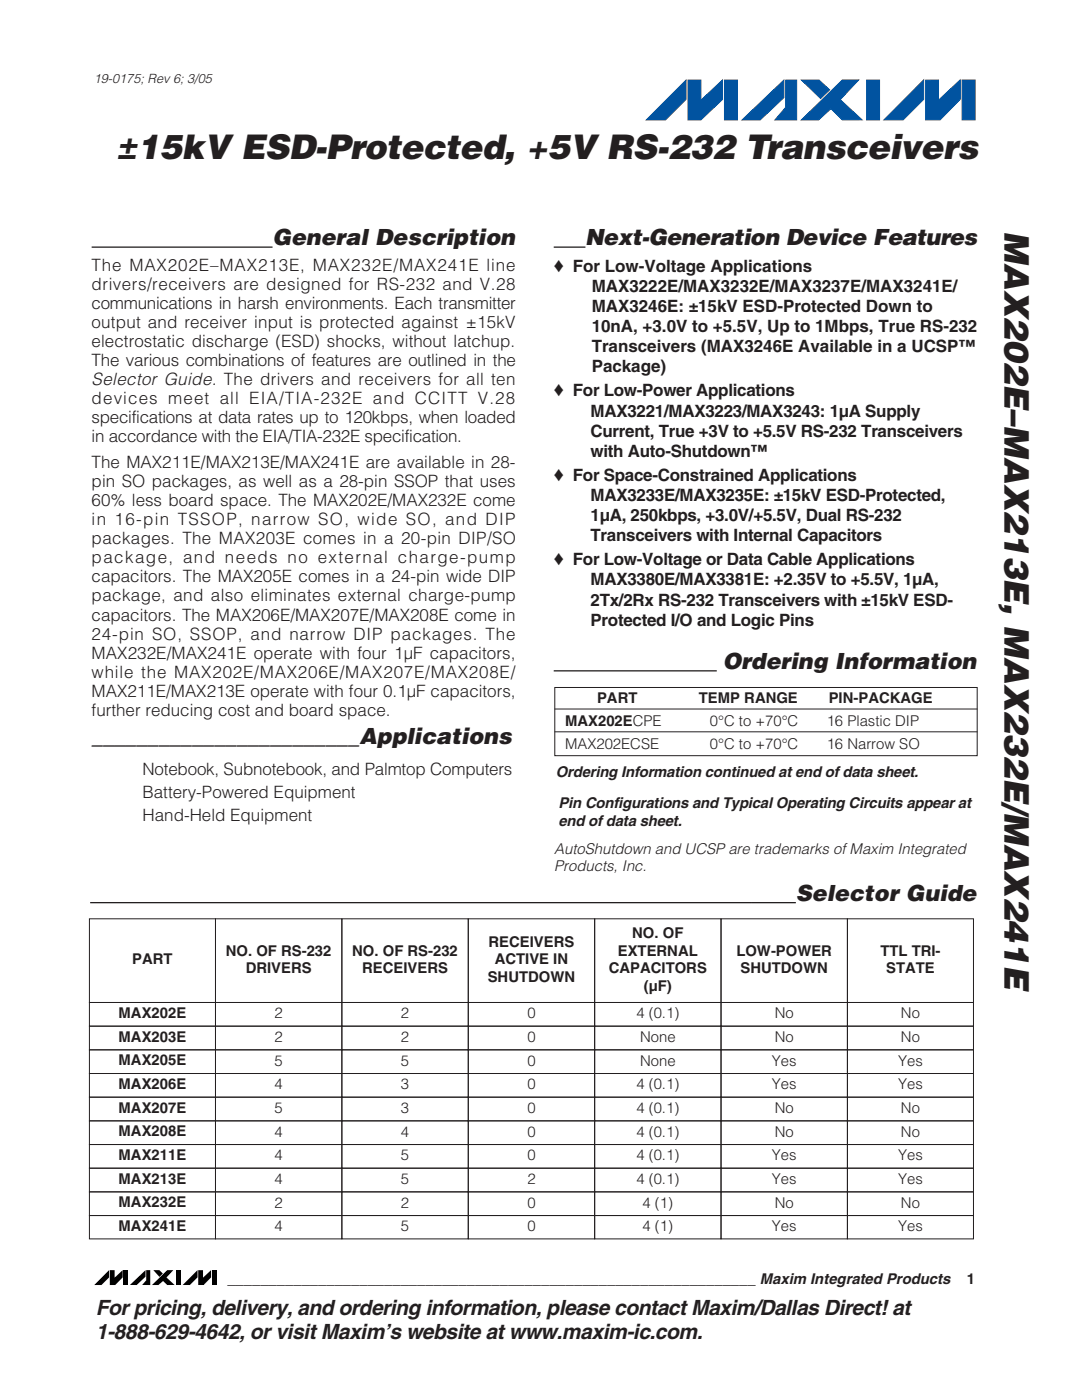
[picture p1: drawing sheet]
<svg xmlns="http://www.w3.org/2000/svg" width="216mm" height="279mm" viewBox="0 0 216 279" stroke-linecap="round" stroke-linejoin="round" font-family="sans-serif">
<defs><g id="words">
<g font-size="6.8" fill="#231f20">
<text x="23" y="31.7">±15kV ESD-Protected, +5V RS-232 Transceivers</text>
<text x="200.4" y="46.1" transform="rotate(90 200.4 46.1)">MAX202E–MAX213E, MAX232E/MAX241E</text>
</g>
<g font-size="4.4" fill="#231f20">
<text x="54.4" y="48.9">General Description</text>
<text x="116.7" y="48.9">Next-Generation Device Features</text>
<text x="144.2" y="133.5">Ordering Information</text>
<text x="18.4" y="148.4">________________________Applications</text>
<text x="158.8" y="179.7">Selector Guide</text>
</g>
<g font-size="4.2" fill="#231f20">
<text x="19.1" y="262.5">For pricing, delivery, and ordering information, please contact Maxim/Dallas Direct!at</text>
<text x="19.1" y="267.2">1-888-629-4642, or visit Maxim’s website at www.maxim-ic.com.</text>
</g>
<g font-size="3.4" fill="#231f20">
<text x="18.3" y="54">The MAX202E–MAX213E, MAX232E/MAX241E line</text>
<text x="18.3" y="57.8">drivers/receivers are designed for RS-232 and V.28</text>
<text x="110.5" y="54.2">♦ For Low-Voltage Applications</text>
<text x="118.1" y="58.2">MAX3222E/MAX3232E/MAX3237E/MAX3241E/</text>
<text x="18.3" y="61.6">communications in harsh environments. Each transmitter</text>
<text x="18.3" y="65.4">output and receiver input is protected against ±15kV</text>
<text x="118.1" y="62.3">MAX3246E: ±15kV ESD-Protected Down to</text>
<text x="18.3" y="69.2">electrostatic discharge (ESD) shocks, without latchup.</text>
<text x="118.1" y="66.3">10nA, +3.0V to +5.5V, Up to 1Mbps, True RS-232</text>
<text x="118.1" y="70.3">Transceivers (MAX3246E Available in a UCSP™</text>
<text x="18.3" y="73.1">The various combinations of features are outlined in the</text>
<text x="18.3" y="76.9">Selector Guide. The drivers and receivers for all ten</text>
<text x="118.1" y="74.3">Package)</text>
<text x="18.3" y="80.7">devices meet all EIA/TIA-232E and CCITT V.28</text>
<text x="110.5" y="79.1">♦ For Low-Power Applications</text>
<text x="117.8" y="83.1">MAX3221/MAX3223/MAX3243: 1µA Supply</text>
<text x="18.3" y="84.5">specifications at data rates up to 120kbps, when loaded</text>
<text x="18.3" y="88.3">in accordance with the EIA/TIA-232E specification.</text>
<text x="117.8" y="87.1">Current, True +3V to +5.5V RS-232 Transceivers</text>
<text x="18.3" y="93.4">The MAX211E/MAX213E/MAX241E are available in 28-</text>
<text x="110.5" y="96">♦ For Space-Constrained Applications</text>
<text x="117.8" y="91.2">with Auto-Shutdown™</text>
<text x="18.3" y="97.2">pin SO packages, as well as a 28-pin SSOP that uses</text>
<text x="18.3" y="101">60% less board space. The MAX202E/MAX232E come</text>
<text x="117.8" y="100">MAX3233E/MAX3235E: ±15kV ESD-Protected,</text>
<text x="18.3" y="104.8">in 16-pin TSSOP, narrow SO, wide SO, and DIP</text>
<text x="117.8" y="104">1µA, 250kbps, +3.0V/+5.5V, Dual RS-232</text>
<text x="18.3" y="108.6">packages. The MAX203E comes in a 20-pin DIP/SO</text>
<text x="18.3" y="112.4">package, and needs no external charge-pump</text>
<text x="110.5" y="112.8">♦ For Low-Voltage or Data Cable Applications</text>
<text x="117.8" y="108">Transceivers with Internal Capacitors</text>
<text x="18.3" y="116.2">capacitors. The MAX205E comes in a 24-pin wide DIP</text>
<text x="117.8" y="116.8">MAX3380E/MAX3381E: +2.35V to +5.5V, 1µA,</text>
<text x="18.3" y="120">package, and also eliminates external charge-pump</text>
<text x="18.3" y="123.9">capacitors. The MAX206E/MAX207E/MAX208E come in</text>
<text x="117.8" y="120.8">2Tx/2Rx RS-232 Transceivers with ±15kV ESD-</text>
<text x="117.8" y="124.9">Protected I/O and Logic Pins</text>
<text x="18.3" y="127.7">24-pin SO, SSOP, and narrow DIP packages. The</text>
<text x="18.3" y="131.5">MAX232E/MAX241E operate with four 1µF capacitors,</text>
<text x="18.3" y="135.3">while the MAX202E/MAX206E/MAX207E/MAX208E/</text>
<text x="18.3" y="139.1">MAX211E/MAX213E operate with four 0.1µF capacitors,</text>
<text x="18.3" y="142.9">further reducing cost and board space.</text>
<text x="28.4" y="154.6">Notebook, Subnotebook, and Palmtop Computers</text>
<text x="28.4" y="159.3">Battery-Powered Equipment</text>
<text x="28.4" y="163.9">Hand-Held Equipment</text>
</g>
<g font-size="3" fill="#231f20">
<text x="119.1" y="140.4">PART</text>
<text x="139.5" y="140.4">TEMP RANGE</text>
<text x="165.4" y="140.4">PIN-PACKAGE</text>
<text x="112.8" y="149.4">MAX202ECSE</text>
<text x="112.8" y="144.8">MAX202ECPE</text>
<text x="141.6" y="149.4">0°C to +70°C</text>
<text x="141.6" y="144.9">0°C to +70°C</text>
<text x="165" y="149.4">16 Narrow SO</text>
<text x="165" y="144.9">16 Plastic DIP</text>
<text x="110.9" y="155">Ordering Information continued at end of data sheet.</text>
<text x="111.4" y="161.3">Pin Configurations and Typical Operating Circuits appear at</text>
<text x="111.4" y="164.9">end of data sheet.</text>
<text x="110.6" y="170.5">AutoShutdown and UCSP are trademarks of Maxim Integrated</text>
<text x="110.6" y="173.9">Products, Inc.</text>
<text x="45.1" y="190.7">NO. OF RS-232</text>
<text x="70.3" y="190.7">NO. OF RS-232</text>
<text x="97.5" y="188.9">RECEIVERS</text>
<text x="123.3" y="190.7">EXTERNAL</text>
<text x="126.2" y="187.1">NO. OF</text>
<text x="146.9" y="190.7">LOW-POWER</text>
<text x="175.7" y="190.7">TTL TRI-</text>
<text x="26.4" y="192.5">PART</text>
<text x="49" y="194.3">DRIVERS</text>
<text x="72.3" y="194.3">RECEIVERS</text>
<text x="97.3" y="196">SHUTDOWN</text>
<text x="98.7" y="192.5">ACTIVE IN</text>
<text x="121.5" y="194.3">CAPACITORS</text>
<text x="128.5" y="197.8">(µF)</text>
<text x="147.8" y="194.3">SHUTDOWN</text>
<text x="176.8" y="194.3">STATE</text>
<text x="23.7" y="203.2">MAX202E</text>
<text x="54.8" y="203.2">2</text>
<text x="80" y="203.2">2</text>
<text x="105.2" y="203.2">0</text>
<text x="127" y="203.2">4 (0.1)</text>
<text x="154.6" y="203.2">No</text>
<text x="179.8" y="203.2">No</text>
<text x="23.7" y="207.9">MAX203E</text>
<text x="54.8" y="207.9">2</text>
<text x="80" y="207.9">2</text>
<text x="105.2" y="207.9">0</text>
<text x="127.7" y="207.9">None</text>
<text x="154.6" y="207.9">No</text>
<text x="179.8" y="207.9">No</text>
<text x="23.7" y="212.6">MAX205E</text>
<text x="54.8" y="212.6">5</text>
<text x="80" y="212.6">5</text>
<text x="105.2" y="212.6">0</text>
<text x="127.7" y="212.6">None</text>
<text x="154" y="212.6">Yes</text>
<text x="179.2" y="212.6">Yes</text>
<text x="23.7" y="217.4">MAX206E</text>
<text x="54.8" y="217.4">4</text>
<text x="80" y="217.4">3</text>
<text x="105.2" y="217.4">0</text>
<text x="127" y="217.4">4 (0.1)</text>
<text x="154" y="217.4">Yes</text>
<text x="179.2" y="217.4">Yes</text>
<text x="23.7" y="222.1">MAX207E</text>
<text x="23.7" y="226.8">MAX208E</text>
<text x="54.8" y="222.1">5</text>
<text x="54.8" y="226.8">4</text>
<text x="80" y="222.1">3</text>
<text x="80" y="226.8">4</text>
<text x="105.2" y="222.1">0</text>
<text x="105.2" y="226.8">0</text>
<text x="127" y="222.1">4 (0.1)</text>
<text x="127" y="226.8">4 (0.1)</text>
<text x="154.6" y="222.1">No</text>
<text x="154.6" y="226.8">No</text>
<text x="179.8" y="222.1">No</text>
<text x="179.8" y="226.8">No</text>
<text x="23.7" y="231.5">MAX211E</text>
<text x="54.8" y="231.5">4</text>
<text x="80" y="231.5">5</text>
<text x="105.2" y="231.5">0</text>
<text x="127" y="231.5">4 (0.1)</text>
<text x="154" y="231.5">Yes</text>
<text x="179.2" y="231.5">Yes</text>
<text x="23.7" y="236.3">MAX213E</text>
<text x="54.8" y="236.3">4</text>
<text x="80" y="236.3">5</text>
<text x="105.2" y="236.3">2</text>
<text x="127" y="236.3">4 (0.1)</text>
<text x="154" y="236.3">Yes</text>
<text x="179.2" y="236.3">Yes</text>
<text x="23.7" y="241">MAX232E</text>
<text x="23.7" y="245.7">MAX241E</text>
<text x="54.8" y="241">2</text>
<text x="54.8" y="245.7">4</text>
<text x="80" y="241">2</text>
<text x="80" y="245.7">5</text>
<text x="105.2" y="241">0</text>
<text x="105.2" y="245.7">0</text>
<text x="128.2" y="241">4 (1)</text>
<text x="128.2" y="245.7">4 (1)</text>
<text x="154" y="245.7">Yes</text>
<text x="154.6" y="241">No</text>
<text x="179.2" y="245.7">Yes</text>
<text x="179.8" y="241">No</text>
<text x="45.4" y="256.3">________________________________________________________________ Maxim Integrated Products</text>
<text x="192.9" y="256.3">1</text>
</g>
<text font-size="2.5" fill="#231f20" x="18.7" y="16.6">19-0175; Rev 6; 3/05</text>
</g></defs>
<path d="M18.3 49.3h36.1M110.5 49.3h6.3" fill="none" stroke="#231f20" stroke-width=".26"/>
<g fill="#0153a0" stroke="#0153a0" stroke-width=".2">
<path d="M148.1 23.9l8.3-7.9v3.5l-4.7 4.4z"/>
<path d="M156.8 16h2.2v7.9h-4.4l2.2-2.5z"/>
<path d="M159.9 16h3.5l2.1 1.9-1.8 1.8z"/>
<path d="M159.9 23.9l8.2-7.9h3.2l-3.6 3.9 4.3 4h-3.9l-2.3-2.2-2.5 2.2z"/>
<path d="M136.9 16v3.8l-4.1 4.1h-3.9z"/>
<path d="M137.3 16h2.5v4l4.4-4v3.8l-4.4 4.1h-2.5z"/>
<path d="M144.6 16h2.6v7.9h-2.6z"/>
<path d="M172.9 16h2.6v7.9h-2.6z"/>
<path d="M184.3 15.9v3.9l-4.1 4.1h-3.8z"/>
<path d="M184.7 16h2.6v4l4.3-4.1v3.9l-4 4.1h-2.9z"/>
<path d="M192 16h2.6v7.9h-2.6z"/>
</g>
<path d="M18.6 251.5h26v5.1h-26z" fill-rule="evenodd" fill="#fff"/>
<path d="M21.8 253.5v1.4l-1.6 1.6h-1.4zM21.9 253.5h1v1.5l1.6-1.5v1.4l-1.5 1.6h-1.1zM24.6 253.5h1v3h-1zM25.9 256.4l3.1-2.9v1.3l-1.7 1.7zM29.2 253.5h.8v3l-1.6-.1 .8-.9zM30.6 253.5h1.2l.7 .7-.7 .6zM30.3 256.5l3.1-3h1.2l-1.4 1.4 1.6 1.5-1.4 .1-.9-.8-.9 .8zM35.2 253.5h.9v3h-.9zM39.4 253.5v1.4l-1.5 1.6h-1.4zM39.6 253.5h.9v1.5l1.6-1.5v1.4l-1.5 1.6h-1zM42.3 253.5h.9v3h-.9z" fill="#000"/>
<path d="M110.5 133.9h32.5M18 180.1h140.8" fill="none" stroke="#231f20" stroke-width=".26"/>
<g fill="none" stroke="#231f20" stroke-width=".2">
<path d="M17.8 183.4h25.2v16.7h-25.2zM43 183.4h25.2v16.7h-25.2zM68.2 183.4h25.2v16.7h-25.2zM93.4 183.4h25.3v16.7h-25.3zM118.7 183.4h25.2v16.7h-25.2zM143.9 183.4h25.2v16.7h-25.2zM169.1 183.4h25.1v16.7h-25.1zM17.8 200.1h25.2v4.7h-25.2zM17.8 204.8h25.2v4.7h-25.2zM17.8 209.5h25.2v4.7h-25.2zM17.8 214.2h25.2v4.8h-25.2zM17.8 219h25.2v4.7h-25.2z"/>
<path d="M43 200.1h25.2v4.7h-25.2zM43 204.8h25.2v4.7h-25.2zM43 209.5h25.2v4.7h-25.2zM43 214.2h25.2v4.8h-25.2zM43 219h25.2v4.7h-25.2zM68.2 200.1h25.2v4.7h-25.2zM68.2 204.8h25.2v4.7h-25.2zM68.2 209.5h25.2v4.7h-25.2zM68.2 214.2h25.2v4.8h-25.2zM68.2 219h25.2v4.7h-25.2zM93.4 200.1h25.3v4.7h-25.3zM93.4 204.8h25.3v4.7h-25.3z"/>
<path d="M93.4 209.5h25.3v4.7h-25.3zM93.4 214.2h25.3v4.8h-25.3zM93.4 219h25.3v4.7h-25.3zM118.7 200.1h25.2v4.7h-25.2zM118.7 204.8h25.2v4.7h-25.2zM118.7 209.5h25.2v4.7h-25.2zM118.7 214.2h25.2v4.8h-25.2zM118.7 219h25.2v4.7h-25.2zM143.9 200.1h25.2v4.7h-25.2zM143.9 204.8h25.2v4.7h-25.2zM143.9 209.5h25.2v4.7h-25.2zM143.9 214.2h25.2v4.8h-25.2z"/>
<path d="M143.9 219h25.2v4.7h-25.2zM169.1 200.1h25.1v4.7h-25.1zM169.1 204.8h25.1v4.7h-25.1zM169.1 209.5h25.1v4.7h-25.1zM169.1 214.2h25.1v4.8h-25.1zM169.1 219h25.1v4.7h-25.1zM17.8 223.7h25.2v4.7h-25.2zM17.8 228.4h25.2v4.7h-25.2zM17.8 233.1h25.2v4.8h-25.2zM17.8 237.9h25.2v4.7h-25.2zM43 223.7h25.2v4.7h-25.2zM43 228.4h25.2v4.7h-25.2z"/>
<path d="M43 233.1h25.2v4.8h-25.2zM43 237.9h25.2v4.7h-25.2zM68.2 223.7h25.2v4.7h-25.2zM68.2 228.4h25.2v4.7h-25.2zM68.2 233.1h25.2v4.8h-25.2zM68.2 237.9h25.2v4.7h-25.2zM93.4 223.7h25.3v4.7h-25.3zM93.4 228.4h25.3v4.7h-25.3zM93.4 233.1h25.3v4.8h-25.3zM93.4 237.9h25.3v4.7h-25.3zM118.7 223.7h25.2v4.7h-25.2zM118.7 228.4h25.2v4.7h-25.2z"/>
<path d="M118.7 233.1h25.2v4.8h-25.2zM118.7 237.9h25.2v4.7h-25.2zM143.9 223.7h25.2v4.7h-25.2zM143.9 228.4h25.2v4.7h-25.2zM143.9 233.1h25.2v4.8h-25.2zM143.9 237.9h25.2v4.7h-25.2zM169.1 223.7h25.1v4.7h-25.1zM169.1 228.4h25.1v4.7h-25.1zM169.1 233.1h25.1v4.8h-25.1zM169.1 237.9h25.1v4.7h-25.1zM17.8 242.6h25.2v4.6h-25.2zM43 242.6h25.2v4.6h-25.2z"/>
<path d="M68.2 242.6h25.2v4.6h-25.2zM93.4 242.6h25.3v4.6h-25.3zM118.7 242.6h25.2v4.6h-25.2zM143.9 242.6h25.2v4.6h-25.2zM169.1 242.6h25.1v4.6h-25.1z"/>
</g>
<path d="M110.8 137.3h84.1v13.5h-84.1z" fill-rule="evenodd" fill="#fff"/>
<path d="M110.7 137.2h84.3v13.6h-84.3zM110.6 141.5h84.5M110.6 146.1h84.5" fill="none" stroke="#231f20" stroke-width=".2"/>
<use href="#words"/>
</svg>
